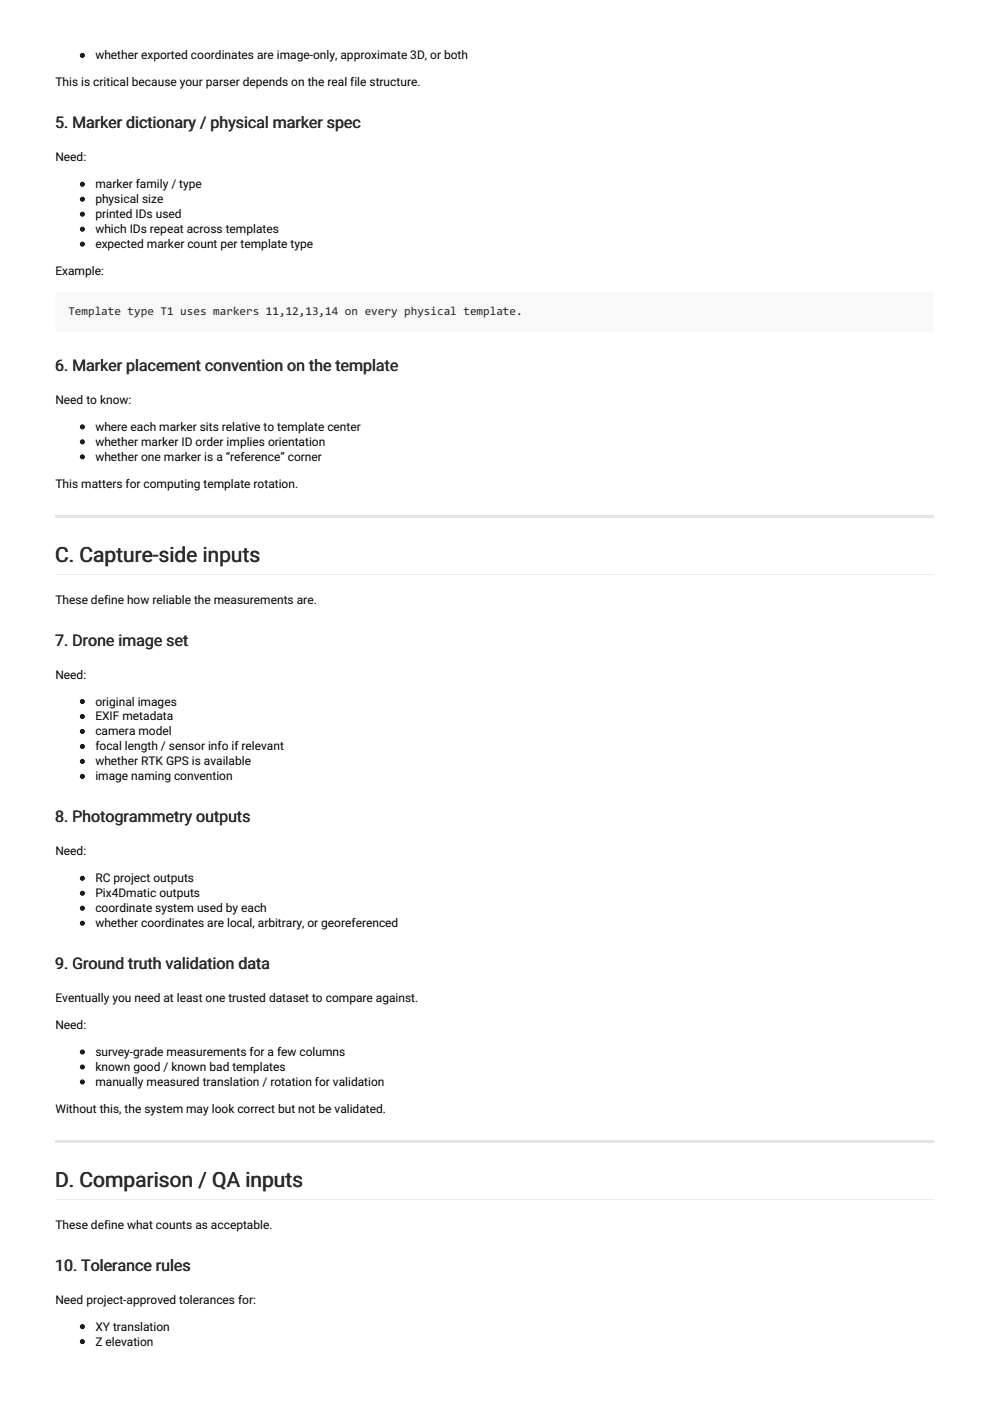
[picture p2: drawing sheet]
<svg xmlns="http://www.w3.org/2000/svg" width="210mm" height="297mm" viewBox="0 0 210 297" stroke-linecap="round" stroke-linejoin="round" font-family="sans-serif">
<defs><g id="words">
<g font-size="4.4" fill="#2b2b2b">
<text x="11.6" y="119.1">C. Capture-side inputs</text>
<text x="11.6" y="251.6">D. Comparison / QA inputs</text>
</g>
<g font-size="3.4" fill="#2b2b2b">
<text x="11.6" y="27.2">5. Marker dictionary / physical marker spec</text>
<text x="11.6" y="78.7">6. Marker placement convention on the template</text>
<text x="11.6" y="136.9">7. Drone image set</text>
<text x="11.6" y="174.4">8. Photogrammetry outputs</text>
<text x="11.6" y="205.5">9. Ground truth validation data</text>
<text x="11.6" y="269.4">10. Tolerance rules</text>
</g>
<g font-size="2.5">
<text x="20.2" y="12.6">whether exported coordinates are image-only, approximate 3D, or both</text>
<text x="11.7" y="18.3">This is critical because your parser depends on the real file structure.</text>
<text x="11.7" y="34.2">Need:</text>
<text x="20.2" y="39.9">marker family / type</text>
<text x="20.2" y="43.1">physical size</text>
<text x="20.2" y="46.3">printed IDs used</text>
<text x="20.2" y="49.4">which IDs repeat across templates</text>
<text x="20.2" y="52.6">expected marker count per template type</text>
<text x="11.7" y="58.3">Example:</text>
<text x="11.7" y="85.6">Need to know:</text>
<text x="20.2" y="91.4">where each marker sits relative to template center</text>
<text x="20.2" y="94.5">whether marker ID order implies orientation</text>
<text x="20.2" y="97.7">whether one marker is a “reference” corner</text>
<text x="11.7" y="103.4">This matters for computing template rotation.</text>
<text x="11.7" y="128">These define how reliable the measurements are.</text>
<text x="11.7" y="143.9">Need:</text>
<text x="20.2" y="149.6">original images</text>
<text x="20.2" y="152.8">EXIF metadata</text>
<text x="20.2" y="155.9">camera model</text>
<text x="20.2" y="159.1">focal length / sensor info if relevant</text>
<text x="20.2" y="162.3">whether RTK GPS is available</text>
<text x="20.2" y="165.5">image naming convention</text>
<text x="11.7" y="181.3">Need:</text>
<text x="20.2" y="187.1">RC project outputs</text>
<text x="20.2" y="190.2">Pix4Dmatic outputs</text>
<text x="20.2" y="193.4">coordinate system used by each</text>
<text x="20.2" y="196.6">whether coordinates are local, arbitrary, or georeferenced</text>
<text x="11.7" y="212.5">Eventually you need at least one trusted dataset to compare against.</text>
<text x="11.7" y="218.2">Need:</text>
<text x="20.2" y="223.9">survey-grade measurements for a few columns</text>
<text x="20.2" y="227.1">known good / known bad templates</text>
<text x="20.2" y="230.2">manually measured translation / rotation for validation</text>
<text x="11.7" y="236">Without this, the system may look correct but not be validated.</text>
<text x="11.7" y="260.5">These define what counts as acceptable.</text>
<text x="11.7" y="276.4">Need project-approved tolerances for:</text>
<text x="20.2" y="282.1">XY translation</text>
<text x="20.2" y="285.3">Z elevation</text>
</g>
<text font-size="2.5" fill="#24292e" x="14.5" y="66.8">Template type T1 uses markers 11,12,13,14 on every physical template.</text>
</g></defs>
<path d="M11.9 62.1l.5-.2h185a.64 .64 0 0 1 .7 .7v7.2a.64 .64 0 0 1-.7 .6h-185a.64 .64 0 0 1-.7-.6v-7.2z" fill-rule="evenodd" fill="#f6f8fa"/>
<path d="M11.7 109.1h186.4v.7h-186.4z" fill="#e1e4e8"/>
<path d="M11.7 121.7h186.4" fill="none" stroke="#eaecef" stroke-width=".21"/>
<path d="M11.7 241.7h186.4v.6h-186.4z" fill="#e1e4e8"/>
<path d="M11.7 254.3h186.4" fill="none" stroke="#eaecef" stroke-width=".21"/>
<g fill="#000" stroke="#000" stroke-width=".21">
<circle cx="17.5" cy="11.7" r=".42"/>
<circle cx="17.5" cy="39.1" r=".42"/>
<circle cx="17.5" cy="45.4" r=".42"/>
<circle cx="17.5" cy="51.8" r=".42"/>
<circle cx="17.5" cy="48.6" r=".42"/>
<circle cx="17.5" cy="42.2" r=".42"/>
</g>
<path d="M13.9 64.3h97.6v4h-97.6z" fill="#f6f8fa"/>
<g fill="#000" stroke="#000" stroke-width=".21">
<circle cx="17.5" cy="90.5" r=".42"/>
<circle cx="17.5" cy="96.9" r=".42"/>
<circle cx="17.5" cy="93.7" r=".42"/>
<circle cx="17.5" cy="151.9" r=".42"/>
<circle cx="17.5" cy="148.7" r=".42"/>
<circle cx="17.5" cy="155.1" r=".42"/>
<circle cx="17.5" cy="158.3" r=".42"/>
<circle cx="17.5" cy="161.4" r=".42"/>
<circle cx="17.5" cy="164.6" r=".42"/>
<circle cx="17.5" cy="192.6" r=".42"/>
<circle cx="17.5" cy="195.7" r=".42"/>
<circle cx="17.5" cy="186.2" r=".42"/>
<circle cx="17.5" cy="189.4" r=".42"/>
<circle cx="17.5" cy="229.4" r=".42"/>
<circle cx="17.5" cy="226.2" r=".42"/>
<circle cx="17.5" cy="223.1" r=".42"/>
<circle cx="17.5" cy="284.5" r=".42"/>
<circle cx="17.5" cy="281.3" r=".42"/>
</g>
<use href="#words"/>
</svg>
